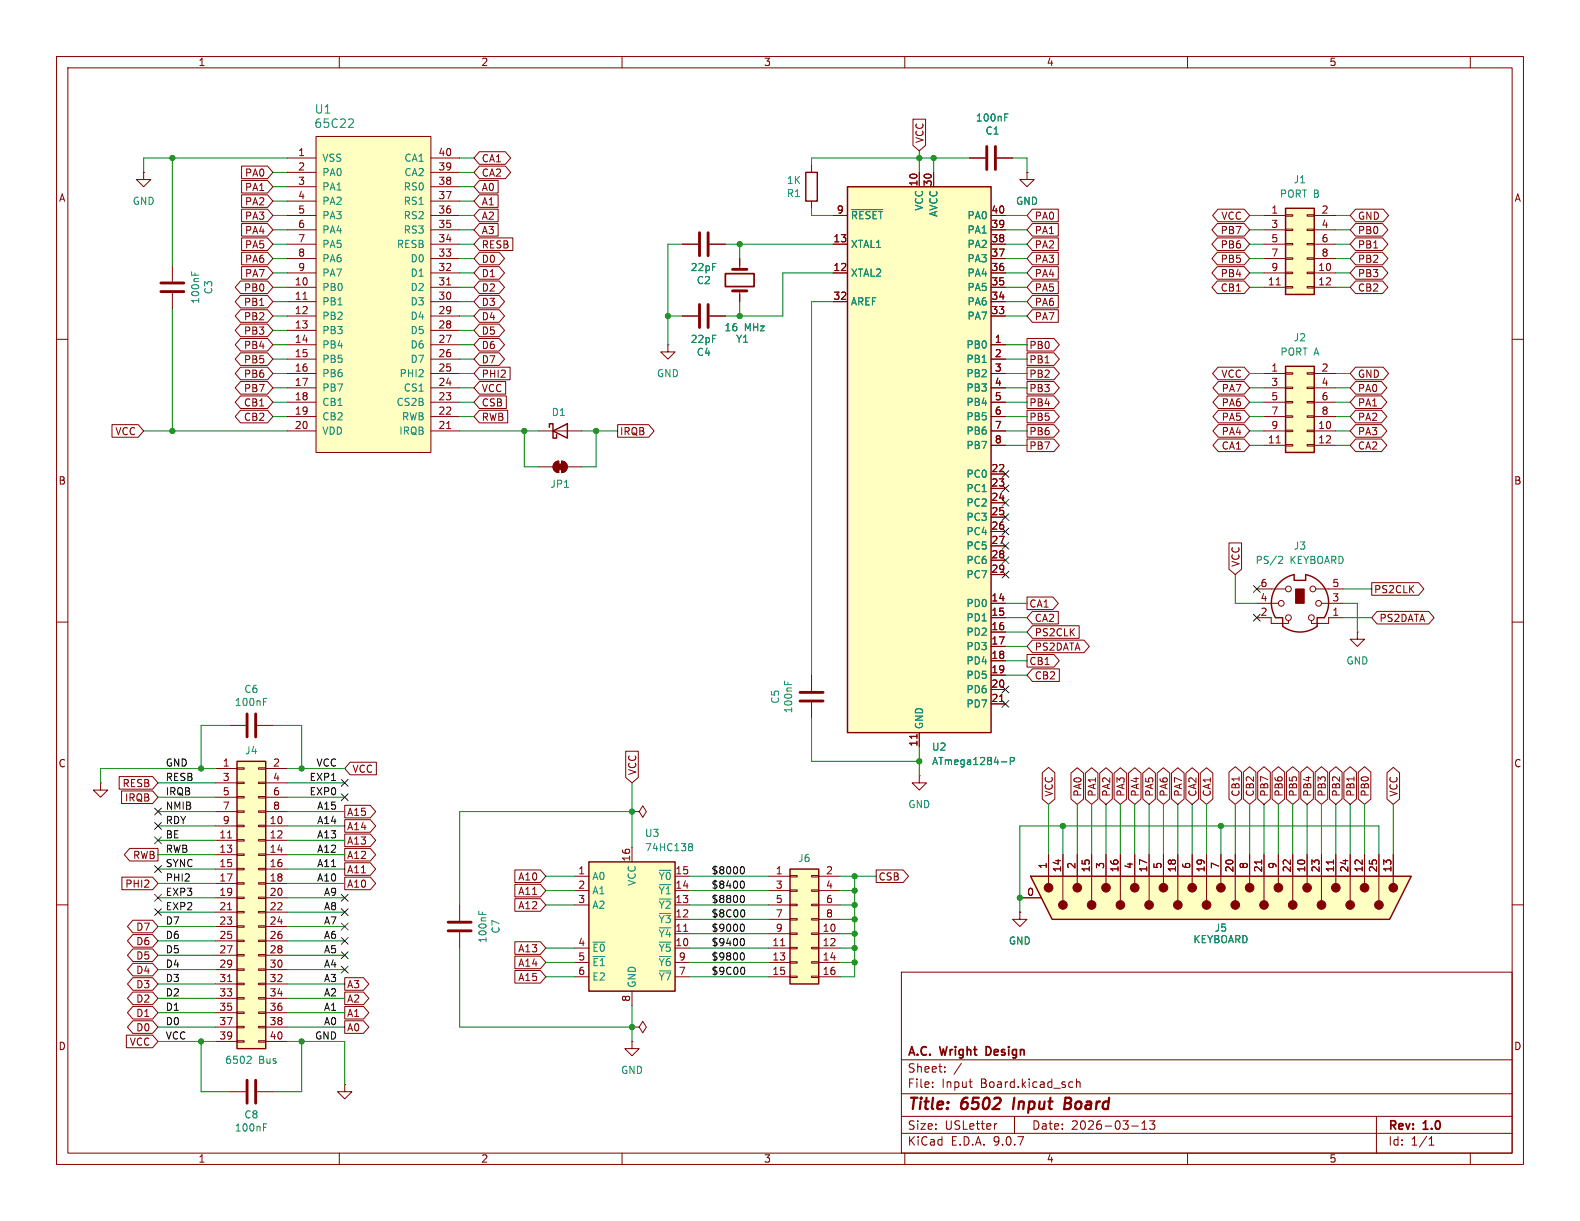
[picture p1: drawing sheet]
<svg xmlns="http://www.w3.org/2000/svg" width="279mm" height="216mm" viewBox="0 0 279 216" stroke-linecap="round" stroke-linejoin="round" font-family="sans-serif">
<defs><g id="words">
<g font-size="2.8" fill="#840000">
<text x="160.4" y="196.8">Title:</text>
<text x="170.1" y="196.8">6502</text>
<text x="180" y="196.8">Input</text>
<text x="189.8" y="196.8">Board</text>
</g>
<g font-size="2.1" fill="#008484">
<text x="55.5" y="22.8">65C22</text>
<text x="55.6" y="20.3">U1</text>
</g>
<g font-size="2.1" fill="#840000">
<text x="160.4" y="189.9">Sheet:</text>
<text x="160.4" y="187.1">A.C.</text>
<text x="166.4" y="187.1">Wright</text>
<text x="175" y="187.1">Design</text>
<text x="160.4" y="192.6">File:</text>
<text x="166.5" y="192.6">Input</text>
<text x="173.4" y="192.6">Board.kicad_sch</text>
<text x="160.4" y="202.8">KiCad</text>
<text x="160.4" y="200">Size:</text>
<text x="167.1" y="200">USLetter</text>
<text x="168.1" y="202.8">E.D.A.</text>
<text x="175.7" y="202.8">9.0.7</text>
<text x="182.4" y="200">Date:</text>
<text x="189.4" y="200">2026-03-13</text>
<text x="245.4" y="200.2">Rev:</text>
<text x="245.4" y="202.8">Id:</text>
<text x="249.5" y="202.8">1/1</text>
<text x="251.8" y="200.2">1.0</text>
</g>
<g font-size="1.8" fill="#840000">
<text x="35" y="11.9">1</text>
<text x="85" y="11.9">2</text>
<text x="135" y="11.9">3</text>
<text x="185" y="11.9">4</text>
<text x="235" y="11.9">5</text>
<text x="52.6" y="27.7">1</text>
<text x="77.4" y="27.7">40</text>
<text x="85.1" y="28.9">CA1</text>
<text x="163.5" y="25.4" transform="rotate(-90 163.5 25.4)">VCC</text>
<text x="10.3" y="35.9">A</text>
<text x="43.2" y="31.4">PA0</text>
<text x="43.2" y="34">PA1</text>
<text x="52.6" y="30.2">2</text>
<text x="52.6" y="32.8">3</text>
<text x="52.6" y="35.3">4</text>
<text x="77.4" y="30.2">39</text>
<text x="77.4" y="32.8">38</text>
<text x="77.4" y="35.3">37</text>
<text x="85.1" y="31.4">CA2</text>
<text x="85.1" y="34">A0</text>
<text x="162.3" y="33.1" transform="rotate(-90 162.3 33.1)">10</text>
<text x="164.8" y="33.1" transform="rotate(-90 164.8 33.1)">30</text>
<text x="267.7" y="35.9">A</text>
<text x="43.2" y="41.6">PA4</text>
<text x="43.2" y="39.1">PA3</text>
<text x="43.2" y="36.5">PA2</text>
<text x="52.6" y="37.8">5</text>
<text x="52.6" y="40.4">6</text>
<text x="77.4" y="37.8">36</text>
<text x="77.4" y="40.4">35</text>
<text x="85.1" y="39.1">A2</text>
<text x="85.1" y="36.5">A1</text>
<text x="85.1" y="41.6">A3</text>
<text x="147.9" y="37.8">9</text>
<text x="175.2" y="37.8">40</text>
<text x="175.2" y="40.4">39</text>
<text x="182.9" y="41.6">PA1</text>
<text x="182.9" y="39.1">PA0</text>
<text x="215.8" y="41.6">PB7</text>
<text x="215.9" y="39.1">VCC</text>
<text x="224.7" y="37.8">1</text>
<text x="224.7" y="40.4">3</text>
<text x="233.6" y="37.8">2</text>
<text x="233.6" y="40.4">4</text>
<text x="240" y="39.1">GND</text>
<text x="240" y="41.6">PB0</text>
<text x="43.2" y="46.7">PA6</text>
<text x="43.2" y="44.1">PA5</text>
<text x="52.6" y="42.9">7</text>
<text x="52.6" y="45.5">8</text>
<text x="77.4" y="42.9">34</text>
<text x="77.4" y="45.5">33</text>
<text x="85.1" y="46.7">D0</text>
<text x="85.1" y="44.1">RESB</text>
<text x="147.3" y="42.9">13</text>
<text x="175.2" y="42.9">38</text>
<text x="175.2" y="45.5">37</text>
<text x="182.9" y="44.1">PA2</text>
<text x="182.9" y="46.7">PA3</text>
<text x="215.8" y="44.1">PB6</text>
<text x="215.8" y="46.7">PB5</text>
<text x="224.7" y="42.9">5</text>
<text x="224.7" y="45.5">7</text>
<text x="233.6" y="42.9">6</text>
<text x="233.6" y="45.5">8</text>
<text x="240" y="46.7">PB2</text>
<text x="240" y="44.1">PB1</text>
<text x="43" y="51.8">PB0</text>
<text x="43.2" y="49.2">PA7</text>
<text x="52" y="50.5">10</text>
<text x="52" y="53.1">11</text>
<text x="52.6" y="48">9</text>
<text x="77.4" y="48">32</text>
<text x="77.4" y="50.5">31</text>
<text x="77.4" y="53.1">30</text>
<text x="85.1" y="49.2">D1</text>
<text x="85.1" y="51.8">D2</text>
<text x="147.3" y="48">12</text>
<text x="147.3" y="53.1">32</text>
<text x="175.2" y="48">36</text>
<text x="175.2" y="50.5">35</text>
<text x="175.2" y="53.1">34</text>
<text x="182.9" y="49.2">PA4</text>
<text x="182.9" y="51.8">PA5</text>
<text x="215.8" y="51.8">CB1</text>
<text x="215.8" y="49.2">PB4</text>
<text x="224.1" y="50.5">11</text>
<text x="224.7" y="48">9</text>
<text x="233" y="48">10</text>
<text x="233" y="50.5">12</text>
<text x="240" y="49.2">PB3</text>
<text x="240" y="51.8">CB2</text>
<text x="43" y="54.3">PB1</text>
<text x="43" y="56.8">PB2</text>
<text x="43" y="59.4">PB3</text>
<text x="52" y="55.6">12</text>
<text x="52" y="58.2">13</text>
<text x="77.4" y="55.6">29</text>
<text x="77.4" y="58.2">28</text>
<text x="85.1" y="56.8">D4</text>
<text x="85.1" y="54.3">D3</text>
<text x="85.1" y="59.4">D5</text>
<text x="175.2" y="55.6">33</text>
<text x="182.9" y="54.3">PA6</text>
<text x="182.9" y="56.8">PA7</text>
<text x="43" y="61.9">PB4</text>
<text x="43" y="64.5">PB5</text>
<text x="52" y="60.7">14</text>
<text x="52" y="63.2">15</text>
<text x="52" y="65.8">16</text>
<text x="77.4" y="60.7">27</text>
<text x="77.4" y="63.2">26</text>
<text x="77.4" y="65.8">25</text>
<text x="85.1" y="64.5">D7</text>
<text x="85.1" y="61.9">D6</text>
<text x="175.8" y="60.7">1</text>
<text x="175.8" y="63.2">2</text>
<text x="175.8" y="65.8">3</text>
<text x="181.9" y="61.9">PB0</text>
<text x="181.9" y="64.5">PB1</text>
<text x="224.7" y="65.8">1</text>
<text x="233.6" y="65.8">2</text>
<text x="43" y="69.5">PB7</text>
<text x="43" y="67">PB6</text>
<text x="52" y="68.3">17</text>
<text x="52" y="70.9">18</text>
<text x="77.4" y="68.3">24</text>
<text x="77.4" y="70.9">23</text>
<text x="85.1" y="69.5">VCC</text>
<text x="85.1" y="67">PHI2</text>
<text x="175.8" y="68.3">4</text>
<text x="175.8" y="70.9">5</text>
<text x="181.9" y="69.5">PB3</text>
<text x="181.9" y="67">PB2</text>
<text x="215.9" y="67">VCC</text>
<text x="215.9" y="69.5">PA7</text>
<text x="224.7" y="68.3">3</text>
<text x="224.7" y="70.9">5</text>
<text x="233.6" y="68.3">4</text>
<text x="233.6" y="70.9">6</text>
<text x="240" y="67">GND</text>
<text x="240" y="69.5">PA0</text>
<text x="20.3" y="77.2">VCC</text>
<text x="43" y="72.1">CB1</text>
<text x="43" y="74.6">CB2</text>
<text x="52" y="73.4">19</text>
<text x="52" y="75.9">20</text>
<text x="77.4" y="73.4">22</text>
<text x="77.4" y="75.9">21</text>
<text x="85.1" y="74.6">RWB</text>
<text x="85.1" y="72.1">CSB</text>
<text x="109.5" y="77.2">IRQB</text>
<text x="175.8" y="73.4">6</text>
<text x="175.8" y="75.9">7</text>
<text x="181.9" y="77.2">PB6</text>
<text x="181.9" y="74.6">PB5</text>
<text x="181.9" y="72.1">PB4</text>
<text x="215.9" y="72.1">PA6</text>
<text x="215.9" y="74.6">PA5</text>
<text x="215.9" y="77.2">PA4</text>
<text x="224.7" y="73.4">7</text>
<text x="224.7" y="75.9">9</text>
<text x="233" y="75.9">10</text>
<text x="233.6" y="73.4">8</text>
<text x="240" y="72.1">PA1</text>
<text x="240" y="77.2">PA3</text>
<text x="240" y="74.6">PA2</text>
<text x="175.2" y="83.6">22</text>
<text x="175.8" y="78.5">8</text>
<text x="181.9" y="79.7">PB7</text>
<text x="215.9" y="79.7">CA1</text>
<text x="224.1" y="78.5">11</text>
<text x="233" y="78.5">12</text>
<text x="240" y="79.7">CA2</text>
<text x="10.3" y="85.9">B</text>
<text x="175.2" y="86.1">23</text>
<text x="175.2" y="88.6">24</text>
<text x="267.7" y="85.9">B</text>
<text x="175.2" y="91.2">25</text>
<text x="175.2" y="93.7">26</text>
<text x="175.2" y="96.3">27</text>
<text x="175.2" y="98.8">28</text>
<text x="175.2" y="101.3">29</text>
<text x="219.4" y="100.3" transform="rotate(-90 219.4 100.3)">VCC</text>
<text x="175.2" y="106.4">14</text>
<text x="181.9" y="107.6">CA1</text>
<text x="222.8" y="103.9">6</text>
<text x="222.8" y="106.4">4</text>
<text x="235.5" y="103.9">5</text>
<text x="235.5" y="106.4">3</text>
<text x="242.9" y="105.1">PS2CLK</text>
<text x="175.2" y="109">15</text>
<text x="175.2" y="111.5">16</text>
<text x="182.9" y="110.2">CA2</text>
<text x="182.9" y="112.7">PS2CLK</text>
<text x="222.8" y="109">2</text>
<text x="235.5" y="109">1</text>
<text x="243.8" y="110.2">PS2DATA</text>
<text x="175.2" y="114">17</text>
<text x="175.2" y="116.6">18</text>
<text x="175.2" y="119.1">19</text>
<text x="181.9" y="117.8">CB1</text>
<text x="182.9" y="115.3">PS2DATA</text>
<text x="175.2" y="121.7">20</text>
<text x="175.2" y="124.2">21</text>
<text x="182.9" y="120.3">CB2</text>
<text x="10.3" y="135.9">C</text>
<text x="39.3" y="135.6">1</text>
<text x="48.2" y="135.6">2</text>
<text x="62.2" y="136.8">VCC</text>
<text x="112.7" y="137.2" transform="rotate(-90 112.7 137.2)">VCC</text>
<text x="162.3" y="132.1" transform="rotate(-90 162.3 132.1)">11</text>
<text x="267.7" y="135.9">C</text>
<text x="21.6" y="139.4">RESB</text>
<text x="22" y="141.9">IRQB</text>
<text x="39.3" y="138.2">3</text>
<text x="39.3" y="140.7">5</text>
<text x="39.3" y="143.3">7</text>
<text x="48.2" y="138.2">4</text>
<text x="48.2" y="140.7">6</text>
<text x="48.2" y="143.3">8</text>
<text x="186.4" y="141" transform="rotate(-90 186.4 141)">VCC</text>
<text x="191.5" y="141" transform="rotate(-90 191.5 141)">PA0</text>
<text x="194" y="141" transform="rotate(-90 194 141)">PA1</text>
<text x="196.5" y="141" transform="rotate(-90 196.5 141)">PA2</text>
<text x="199.1" y="141" transform="rotate(-90 199.1 141)">PA3</text>
<text x="201.6" y="141" transform="rotate(-90 201.6 141)">PA4</text>
<text x="204.2" y="141" transform="rotate(-90 204.2 141)">PA5</text>
<text x="206.7" y="141" transform="rotate(-90 206.7 141)">PA6</text>
<text x="209.2" y="141" transform="rotate(-90 209.2 141)">PA7</text>
<text x="211.8" y="141" transform="rotate(-90 211.8 141)">CA2</text>
<text x="214.3" y="141" transform="rotate(-90 214.3 141)">CA1</text>
<text x="219.4" y="141" transform="rotate(-90 219.4 141)">CB1</text>
<text x="221.9" y="141" transform="rotate(-90 221.9 141)">CB2</text>
<text x="224.5" y="141" transform="rotate(-90 224.5 141)">PB7</text>
<text x="227" y="141" transform="rotate(-90 227 141)">PB6</text>
<text x="229.6" y="141" transform="rotate(-90 229.6 141)">PB5</text>
<text x="232.1" y="141" transform="rotate(-90 232.1 141)">PB4</text>
<text x="234.6" y="141" transform="rotate(-90 234.6 141)">PB3</text>
<text x="237.2" y="141" transform="rotate(-90 237.2 141)">PB2</text>
<text x="239.7" y="141" transform="rotate(-90 239.7 141)">PB1</text>
<text x="242.3" y="141" transform="rotate(-90 242.3 141)">PB0</text>
<text x="247.3" y="141" transform="rotate(-90 247.3 141)">VCC</text>
<text x="38.7" y="148.3">11</text>
<text x="39.3" y="145.8">9</text>
<text x="47.6" y="145.8">10</text>
<text x="47.6" y="148.3">12</text>
<text x="61.3" y="149.5">A13</text>
<text x="61.3" y="144.5">A15</text>
<text x="61.3" y="147">A14</text>
<text x="23.4" y="152.1">RWB</text>
<text x="38.7" y="150.9">13</text>
<text x="38.7" y="153.4">15</text>
<text x="38.7" y="156">17</text>
<text x="47.6" y="150.9">14</text>
<text x="47.6" y="153.4">16</text>
<text x="47.6" y="156">18</text>
<text x="61.3" y="152.1">A12</text>
<text x="61.3" y="154.6">A11</text>
<text x="91.5" y="155.9">A10</text>
<text x="102.2" y="154.7">1</text>
<text x="111.5" y="152.4" transform="rotate(-90 111.5 152.4)">16</text>
<text x="119.3" y="154.7">15</text>
<text x="137.1" y="154.7">1</text>
<text x="146" y="154.7">2</text>
<text x="155.3" y="155.9">CSB</text>
<text x="185.2" y="153.7" transform="rotate(-90 185.2 153.7)">1</text>
<text x="187.7" y="154.3" transform="rotate(-90 187.7 154.3)">14</text>
<text x="190.2" y="153.7" transform="rotate(-90 190.2 153.7)">2</text>
<text x="192.8" y="154.3" transform="rotate(-90 192.8 154.3)">15</text>
<text x="195.3" y="153.7" transform="rotate(-90 195.3 153.7)">3</text>
<text x="197.9" y="154.3" transform="rotate(-90 197.9 154.3)">16</text>
<text x="200.4" y="153.7" transform="rotate(-90 200.4 153.7)">4</text>
<text x="202.9" y="154.3" transform="rotate(-90 202.9 154.3)">17</text>
<text x="205.5" y="153.7" transform="rotate(-90 205.5 153.7)">5</text>
<text x="208" y="154.3" transform="rotate(-90 208 154.3)">18</text>
<text x="210.6" y="153.7" transform="rotate(-90 210.6 153.7)">6</text>
<text x="213.1" y="154.3" transform="rotate(-90 213.1 154.3)">19</text>
<text x="215.6" y="153.7" transform="rotate(-90 215.6 153.7)">7</text>
<text x="218.2" y="154.3" transform="rotate(-90 218.2 154.3)">20</text>
<text x="220.7" y="153.7" transform="rotate(-90 220.7 153.7)">8</text>
<text x="223.3" y="154.3" transform="rotate(-90 223.3 154.3)">21</text>
<text x="225.8" y="153.7" transform="rotate(-90 225.8 153.7)">9</text>
<text x="228.3" y="154.3" transform="rotate(-90 228.3 154.3)">22</text>
<text x="230.9" y="154.3" transform="rotate(-90 230.9 154.3)">10</text>
<text x="233.4" y="154.3" transform="rotate(-90 233.4 154.3)">23</text>
<text x="236" y="154.3" transform="rotate(-90 236 154.3)">11</text>
<text x="238.5" y="154.3" transform="rotate(-90 238.5 154.3)">24</text>
<text x="241" y="154.3" transform="rotate(-90 241 154.3)">12</text>
<text x="243.6" y="154.3" transform="rotate(-90 243.6 154.3)">25</text>
<text x="246.1" y="154.3" transform="rotate(-90 246.1 154.3)">13</text>
<text x="22.1" y="157.2">PHI2</text>
<text x="38.7" y="158.5">19</text>
<text x="38.7" y="161">21</text>
<text x="47.6" y="158.5">20</text>
<text x="47.6" y="161">22</text>
<text x="61.3" y="157.2">A10</text>
<text x="91.5" y="161">A12</text>
<text x="91.5" y="158.4">A11</text>
<text x="102.2" y="157.2">2</text>
<text x="102.2" y="159.8">3</text>
<text x="119.3" y="157.2">14</text>
<text x="119.3" y="159.8">13</text>
<text x="137.1" y="157.2">3</text>
<text x="137.1" y="159.8">5</text>
<text x="146" y="157.2">4</text>
<text x="146" y="159.8">6</text>
<text x="181.5" y="158.5">0</text>
<text x="24" y="167.3">D6</text>
<text x="24" y="164.8">D7</text>
<text x="38.7" y="163.6">23</text>
<text x="38.7" y="166.1">25</text>
<text x="47.6" y="163.6">24</text>
<text x="47.6" y="166.1">26</text>
<text x="102.2" y="167.4">4</text>
<text x="119.3" y="162.3">12</text>
<text x="119.3" y="164.8">11</text>
<text x="119.3" y="167.4">10</text>
<text x="136.5" y="167.4">11</text>
<text x="137.1" y="162.3">7</text>
<text x="137.1" y="164.8">9</text>
<text x="145.4" y="164.8">10</text>
<text x="145.4" y="167.4">12</text>
<text x="146" y="162.3">8</text>
<text x="24" y="172.4">D4</text>
<text x="24" y="169.9">D5</text>
<text x="38.7" y="168.7">27</text>
<text x="38.7" y="171.2">29</text>
<text x="38.7" y="173.7">31</text>
<text x="47.6" y="168.7">28</text>
<text x="47.6" y="171.2">30</text>
<text x="47.6" y="173.7">32</text>
<text x="91.5" y="173.7">A15</text>
<text x="91.5" y="168.6">A13</text>
<text x="91.5" y="171.1">A14</text>
<text x="102.2" y="169.9">5</text>
<text x="102.2" y="172.5">6</text>
<text x="119.9" y="169.9">9</text>
<text x="119.9" y="172.5">7</text>
<text x="136.5" y="169.9">13</text>
<text x="136.5" y="172.5">15</text>
<text x="145.4" y="169.9">14</text>
<text x="145.4" y="172.5">16</text>
<text x="24" y="174.9">D3</text>
<text x="24" y="177.5">D2</text>
<text x="38.7" y="176.3">33</text>
<text x="38.7" y="178.8">35</text>
<text x="47.6" y="176.3">34</text>
<text x="47.6" y="178.8">36</text>
<text x="61.3" y="177.5">A2</text>
<text x="61.3" y="174.9">A3</text>
<text x="111.5" y="177.2" transform="rotate(-90 111.5 177.2)">8</text>
<text x="10.3" y="185.9">D</text>
<text x="22.8" y="185.1">VCC</text>
<text x="24" y="182.6">D0</text>
<text x="24" y="180">D1</text>
<text x="38.7" y="181.4">37</text>
<text x="38.7" y="183.9">39</text>
<text x="47.6" y="181.4">38</text>
<text x="47.6" y="183.9">40</text>
<text x="61.3" y="182.6">A0</text>
<text x="61.3" y="180">A1</text>
<text x="267.7" y="185.9">D</text>
<text x="35" y="205.8">1</text>
<text x="85" y="205.8">2</text>
<text x="135" y="205.8">3</text>
<text x="185" y="205.8">4</text>
<text x="235" y="205.8">5</text>
</g>
<g font-size="1.8" fill="#008484">
<text x="172.5" y="21.7">100nF</text>
<text x="56.9" y="28.8">VSS</text>
<text x="71.4" y="28.8">CA1</text>
<text x="174.2" y="24">C1</text>
<text x="56.9" y="31.3">PA0</text>
<text x="56.9" y="33.9">PA1</text>
<text x="71.3" y="33.9">RS0</text>
<text x="71.4" y="31.3">CA2</text>
<text x="139" y="35.1">R1</text>
<text x="139" y="32.7">1K</text>
<text x="226.2" y="35.2">PORT B</text>
<text x="228.7" y="32.6">J1</text>
<text x="23.4" y="36.4">GND</text>
<text x="56.9" y="36.4">PA2</text>
<text x="56.9" y="39">PA3</text>
<text x="56.9" y="41.5">PA4</text>
<text x="71.3" y="36.4">RS1</text>
<text x="71.3" y="39">RS2</text>
<text x="71.3" y="41.5">RS3</text>
<text x="150.4" y="39">~{RESET}</text>
<text x="163.4" y="37.4" transform="rotate(-90 163.4 37.4)">VCC</text>
<text x="166" y="38.4" transform="rotate(-90 166 38.4)">AVCC</text>
<text x="171" y="39">PA0</text>
<text x="171" y="41.5">PA1</text>
<text x="179.6" y="36.4">GND</text>
<text x="56.9" y="44">PA5</text>
<text x="56.9" y="46.6">PA6</text>
<text x="70.1" y="44">RESB</text>
<text x="72.5" y="46.6">D0</text>
<text x="150.4" y="44">XTAL1</text>
<text x="171" y="44">PA2</text>
<text x="171" y="46.6">PA3</text>
<text x="35.4" y="53.8" transform="rotate(-90 35.4 53.8)">100nF</text>
<text x="37.7" y="52.1" transform="rotate(-90 37.7 52.1)">C3</text>
<text x="56.9" y="49.1">PA7</text>
<text x="56.9" y="51.7">PB0</text>
<text x="72.5" y="49.1">D1</text>
<text x="72.5" y="51.7">D2</text>
<text x="122" y="48.1">22pF</text>
<text x="123.1" y="50.4">C2</text>
<text x="150.4" y="49.1">XTAL2</text>
<text x="171" y="49.1">PA4</text>
<text x="171" y="51.7">PA5</text>
<text x="56.9" y="54.2">PB1</text>
<text x="56.9" y="56.7">PB2</text>
<text x="56.9" y="59.3">PB3</text>
<text x="72.5" y="54.2">D3</text>
<text x="72.5" y="56.7">D4</text>
<text x="72.5" y="59.3">D5</text>
<text x="128" y="58.8">16</text>
<text x="131.6" y="58.8">MHz</text>
<text x="150.4" y="54.2">AREF</text>
<text x="171" y="54.2">PA6</text>
<text x="171" y="56.7">PA7</text>
<text x="56.9" y="61.8">PB4</text>
<text x="56.9" y="64.4">PB5</text>
<text x="72.5" y="61.8">D6</text>
<text x="72.5" y="64.4">D7</text>
<text x="122" y="60.8">22pF</text>
<text x="123.1" y="63.1">C4</text>
<text x="130.1" y="60.8">Y1</text>
<text x="170.8" y="61.8">PB0</text>
<text x="170.8" y="64.4">PB1</text>
<text x="226.3" y="63.1">PORT A</text>
<text x="228.7" y="60.6">J2</text>
<text x="56.9" y="66.9">PB6</text>
<text x="56.9" y="69.4">PB7</text>
<text x="56.9" y="72">CB1</text>
<text x="70" y="72">CS2B</text>
<text x="70.6" y="66.9">PHI2</text>
<text x="71.3" y="69.4">CS1</text>
<text x="116.1" y="66.9">GND</text>
<text x="170.8" y="66.9">PB2</text>
<text x="170.8" y="69.4">PB3</text>
<text x="170.8" y="72">PB4</text>
<text x="56.9" y="74.5">CB2</text>
<text x="56.9" y="77.1">VDD</text>
<text x="70.5" y="77.1">IRQB</text>
<text x="71" y="74.5">RWB</text>
<text x="97.5" y="73.8">D1</text>
<text x="170.8" y="74.5">PB5</text>
<text x="170.8" y="77.1">PB6</text>
<text x="170.8" y="79.6">PB7</text>
<text x="97.2" y="86.5">JP1</text>
<text x="170.8" y="84.7">PC0</text>
<text x="170.8" y="87.2">PC1</text>
<text x="170.8" y="89.8">PC2</text>
<text x="170.8" y="92.3">PC3</text>
<text x="170.8" y="94.8">PC4</text>
<text x="170.8" y="97.4">PC5</text>
<text x="170.8" y="99.9">PC6</text>
<text x="221.9" y="99.9">PS/2</text>
<text x="228.1" y="99.9">KEYBOARD</text>
<text x="228.7" y="97.4">J3</text>
<text x="170.8" y="102.5">PC7</text>
<text x="170.8" y="107.5">PD0</text>
<text x="170.8" y="110.1">PD1</text>
<text x="170.8" y="112.6">PD2</text>
<text x="170.8" y="115.2">PD3</text>
<text x="170.8" y="117.7">PD4</text>
<text x="238" y="117.7">GND</text>
<text x="41.4" y="125">100nF</text>
<text x="43.1" y="122.7">C6</text>
<text x="138" y="124.5" transform="rotate(-90 138 124.5)">C5</text>
<text x="170.8" y="120.2">PD5</text>
<text x="170.8" y="122.8">PD6</text>
<text x="170.8" y="125.3">PD7</text>
<text x="140.3" y="126.2" transform="rotate(-90 140.3 126.2)">100nF</text>
<text x="163.4" y="129" transform="rotate(-90 163.4 129)">GND</text>
<text x="43.3" y="133.6">J4</text>
<text x="164.7" y="135.5">ATmega1284-P</text>
<text x="164.7" y="132.9">U2</text>
<text x="160.5" y="143.1">GND</text>
<text x="114" y="148.2">U3</text>
<text x="104.6" y="155.8">A0</text>
<text x="114" y="150.7">74HC138</text>
<text x="116.4" y="155.8">~{Y0}</text>
<text x="141" y="152.6">J6</text>
<text x="104.6" y="158.3">A1</text>
<text x="104.6" y="160.9">A2</text>
<text x="112.6" y="156.7" transform="rotate(-90 112.6 156.7)">VCC</text>
<text x="116.4" y="158.3">~{Y1}</text>
<text x="116.4" y="160.9">~{Y2}</text>
<text x="86.2" y="166.9" transform="rotate(-90 86.2 166.9)">100nF</text>
<text x="88.5" y="165.2" transform="rotate(-90 88.5 165.2)">C7</text>
<text x="116.4" y="163.4">~{Y3}</text>
<text x="116.4" y="166">~{Y4}</text>
<text x="178.3" y="167.2">GND</text>
<text x="210.9" y="167">KEYBOARD</text>
<text x="214.7" y="164.9">J5</text>
<text x="104.6" y="168.5">~{E0}</text>
<text x="104.6" y="171">~{E1}</text>
<text x="104.6" y="173.6">E2</text>
<text x="116.4" y="168.5">~{Y5}</text>
<text x="116.4" y="171">~{Y6}</text>
<text x="116.4" y="173.6">~{Y7}</text>
<text x="112.6" y="174.8" transform="rotate(-90 112.6 174.8)">GND</text>
<text x="39.7" y="188.3">6502</text>
<text x="45.7" y="188.3">Bus</text>
<text x="109.7" y="190.1">GND</text>
<text x="43.1" y="198">C8</text>
<text x="41.4" y="200.3">100nF</text>
</g>
<g font-size="1.8">
<text x="29.2" y="135.6">GND</text>
<text x="55.9" y="135.6">VCC</text>
<text x="29.2" y="143.2">NMIB</text>
<text x="29.2" y="140.7">IRQB</text>
<text x="29.2" y="138.2">RESB</text>
<text x="54.6" y="138.2">EXP1</text>
<text x="54.6" y="140.7">EXP0</text>
<text x="56" y="143.2">A15</text>
<text x="29.2" y="148.3">BE</text>
<text x="29.2" y="145.8">RDY</text>
<text x="56" y="145.8">A14</text>
<text x="56" y="148.3">A13</text>
<text x="29.2" y="150.9">RWB</text>
<text x="29.2" y="155.9">PHI2</text>
<text x="29.2" y="153.4">SYNC</text>
<text x="56" y="155.9">A10</text>
<text x="56" y="150.9">A12</text>
<text x="56" y="153.4">A11</text>
<text x="125.7" y="154.7">$8000</text>
<text x="29.2" y="161">EXP2</text>
<text x="29.2" y="158.5">EXP3</text>
<text x="57.2" y="158.5">A9</text>
<text x="57.2" y="161">A8</text>
<text x="125.7" y="159.8">$8800</text>
<text x="125.7" y="157.2">$8400</text>
<text x="29.2" y="163.6">D7</text>
<text x="29.2" y="166.1">D6</text>
<text x="57.2" y="163.6">A7</text>
<text x="57.2" y="166.1">A6</text>
<text x="125.7" y="167.4">$9400</text>
<text x="125.7" y="162.3">$8C00</text>
<text x="125.7" y="164.8">$9000</text>
<text x="29.2" y="173.7">D3</text>
<text x="29.2" y="171.2">D4</text>
<text x="29.2" y="168.6">D5</text>
<text x="57.2" y="171.2">A4</text>
<text x="57.2" y="173.7">A3</text>
<text x="57.2" y="168.6">A5</text>
<text x="125.7" y="172.5">$9C00</text>
<text x="125.7" y="169.9">$9800</text>
<text x="29.2" y="178.8">D1</text>
<text x="29.2" y="176.3">D2</text>
<text x="57.2" y="178.8">A1</text>
<text x="57.2" y="176.3">A2</text>
<text x="29.2" y="183.9">VCC</text>
<text x="29.2" y="181.3">D0</text>
<text x="55.6" y="183.9">GND</text>
<text x="57.2" y="181.3">A0</text>
</g>
</g></defs>
<g fill="none" stroke="#840000" stroke-width=".18">
<path d="M10 10h259.4v195.9h-259.4zM12 12h255.4v191.9h-255.4zM60 10v2M110 10v2M160 10v2M210 10v2M260 10v2M143.5 29.2v1.3M143.5 35.6v1.2M10 60h2M267.4 60h2M10 110h2"/>
<path d="M267.4 110h2M10 160h2M159.4 171.9h108v32h-108zM267.4 160h2M159.4 197.4h108M159.4 193.4h108M159.4 187.4h108M164.9 192.1v.2M164.9 191.4v.1M167.1 189.4v.2M167.1 188.7v.1M170 188l-1.3 1.9"/>
<path d="M171.4 191.3h.5M171.8 192.3h.1M176.3 198.7l-.3 .1M179.4 197.4v3M189.3 191.3l.4 .1M189.7 192.2l-.4 .1M190.4 191.4l.2-.1 .3 .1 .1 .9M190.4 190.8v1.5M200.1 199.1h1.2M201.9 199.7h.9M201.9 198.6l.5-.4v1.5M203.3 198.2h.9l-.5 .6 .4 .1v.6l-.2 .2h-.4l-.2-.2"/>
<path d="M243.4 197.4v6.5M60 203.9v2M110 203.9v2M159.4 200.4h108M160 203.9v2M210 203.9v2M252.7 202.5h.9M252.7 201.4l.4-.4v1.5M260 203.9v2"/>
</g>
<path d="M179.4 194.1l-.3 2M188.3 195.1h.7M189 195.1l.2 .1M189.1 194.1h-.7l-.2 2 .9-.1M189.2 195l-.2 .1" fill="none" stroke="#840000" stroke-width=".4"/>
<path d="M174.7 185.1h-.3v1.5h.3" fill="none" stroke="#840000" stroke-width=".3"/>
<path d="M142.5 30.5h2v5.1h-2z" fill="none" stroke="#840000" stroke-width=".25"/>
<path d="M227.3 64.8h5.1v15.2h-5.1z" fill="#ffffc2"/>
<path d="M227.3 64.8h5.1v15.2h-5.1z" fill="none" stroke="#840000" stroke-width=".25"/>
<g fill="none" stroke="#840000" stroke-width=".18">
<path d="M223.5 66h3.8M223.5 68.6h3.8M223.5 71.1h3.8M223.5 73.7h3.8M223.5 76.2h3.8M223.5 78.7h3.8M225.7 78.3h.7M227.3 65.9h1.3v.3h-1.3zM227.3 68.5h1.3v.2h-1.3zM227.3 71h1.3v.2h-1.3zM227.3 73.5h1.3v.3h-1.3zM227.3 76.1h1.3v.2h-1.3z"/>
<path d="M227.3 78.6h1.3v.3h-1.3zM231.1 65.9h1.3v.3h-1.3zM231.1 68.5h1.3v.2h-1.3zM231.1 71h1.3v.2h-1.3zM231.1 73.5h1.3v.3h-1.3zM231.1 76.1h1.3v.2h-1.3zM231.1 78.6h1.3v.3h-1.3zM232.4 66h3.8M232.4 68.6h3.8M232.4 71.1h3.8M232.4 73.7h3.8M232.4 76.2h3.8"/>
<path d="M232.4 78.7h3.8"/>
</g>
<path d="M139.7 153.7h5.1v20.3h-5.1z" fill="#ffffc2"/>
<path d="M139.7 153.7h5.1v20.3h-5.1z" fill="none" stroke="#840000" stroke-width=".25"/>
<g fill="none" stroke="#840000" stroke-width=".18">
<path d="M111.8 143.5h1.2l.7-1 .6 1-.6 1-.7-1M111.8 143.5h.1M135.9 154.9h3.8M135.9 157.5h3.8M139.7 154.8h1.3v.3h-1.3zM139.7 157.4h1.3v.2h-1.3zM139.7 159.9h1.3v.2h-1.3zM143.5 154.8h1.3v.3h-1.3zM143.5 157.4h1.3v.2h-1.3zM143.5 159.9h1.3v.2h-1.3zM144.8 154.9h3.8M144.8 157.5h3.8"/>
<path d="M135.9 160h3.8M135.9 162.6h3.8M135.9 165.1h3.8M135.9 167.6h3.8M135.9 170.2h3.8M135.9 172.7h3.8M138 167.2h.8M139.7 162.4h1.3v.3h-1.3zM139.7 165h1.3v.2h-1.3zM139.7 167.5h1.3v.3h-1.3zM139.7 170.1h1.3v.2h-1.3zM139.7 172.6h1.3v.2h-1.3z"/>
<path d="M143.5 162.4h1.3v.3h-1.3zM143.5 165h1.3v.2h-1.3zM143.5 167.5h1.3v.3h-1.3zM143.5 170.1h1.3v.2h-1.3zM143.5 172.6h1.3v.2h-1.3zM144.8 160h3.8M144.8 162.6h3.8M144.8 165.1h3.8M144.8 167.6h3.8M144.8 170.2h3.8M144.8 172.7h3.8"/>
</g>
<path d="M104.1 152.4h15.3v22.9h-15.3z" fill="#ffffc2"/>
<path d="M104.1 152.4h15.3v22.9h-15.3z" fill="none" stroke="#840000" stroke-width=".25"/>
<g fill="none" stroke="#840000" stroke-width=".18">
<path d="M25.4 30.5v1.3h1.3l-1.3 1.2-1.3-1.2h1.3M25.4 30.5h.1M130.8 45.7v1.9M130.8 51.4v1.9M118.1 61v1.2h1.3l-1.3 1.3-1.3-1.3h1.3M118.1 61h.1M143.5 119.4v2.8M40.6 128.3h2.8M45.5 128.3h2.8M143.5 124.2v2.8M101.6 154.9h2.5M101.6 157.5h2.5"/>
<path d="M111.8 149.9v2.5M119.4 154.9h2.5M119.4 157.5h2.5M101.6 160h2.5M101.6 167.6h2.5M101.6 170.2h2.5M101.6 172.7h2.5M111.8 175.3v2.5M119.4 160h2.5M119.4 167.6h2.5M119.4 170.2h2.5M119.4 172.7h2.5"/>
<path d="M119.4 162.6h2.5M119.4 165.1h2.5M120.9 164.7h.7M111.8 184.2v1.2h1.2l-1.2 1.3-1.3-1.3h1.3M111.8 184.2h.1"/>
</g>
<path d="M46.6 124.1h.4M46.6 123.5h.6M138.7 120.4v.6M139.3 120.6v.4M116.6 153.9h2M121.9 149.7h.1M121.9 149.2h.3l.2 .1 .1 .2-.3 .2M122 149.7h.2M122 149.7l-.1 .1M122.2 149.7l.3 .3-.1 .3-.2 .1h-.3M104.9 166.6h2.1" fill="none" stroke="#008484" stroke-width=".18"/>
<path d="M129.5 51.4h2.6M129.5 47.6h2.6M43.7 126.2v4.1M45.2 126.2v4.1M141.5 124h4M141.5 122.4h4" fill="none" stroke="#840000" stroke-width=".51"/>
<path d="M128.3 48.4h5v2.3h-5z" fill="none" stroke="#840000" stroke-width=".3"/>
<path d="M55.9 24.1h20.3v55.9h-20.3z" fill="#ffffc2"/>
<g fill="none" stroke="#840000" stroke-width=".18">
<path d="M50.8 27.9h5.1M50.8 30.5h5.1M50.8 33h5.1M50.8 35.6h5.1M50.8 38.1h5.1M55.9 24.1h20.3v55.9h-20.3zM76.2 27.9h5.1M76.2 30.5h5.1M76.2 33h5.1M76.2 35.6h5.1M76.2 38.1h5.1M30.5 47v2.8"/>
<path d="M30.5 51.8v2.8M50.8 40.6h5.1M50.8 43.2h5.1M50.8 45.7h5.1M50.8 48.3h5.1M50.8 50.8h5.1M50.8 53.3h5.1M50.8 55.9h5.1M50.8 58.4h5.1M53.6 52.9h.7M76.2 40.6h5.1M76.2 43.2h5.1"/>
<path d="M76.2 45.7h5.1M76.2 48.3h5.1M76.2 50.8h5.1M76.2 53.3h5.1M76.2 55.9h5.1M76.2 58.4h5.1M79 50.4h.7M50.8 61h5.1M50.8 63.5h5.1M50.8 66h5.1M50.8 68.6h5.1M50.8 71.1h5.1"/>
<path d="M50.8 73.7h5.1M50.8 76.2h5.1M76.2 61h5.1M76.2 63.5h5.1M76.2 66h5.1M76.2 68.6h5.1M76.2 71.1h5.1M76.2 73.7h5.1M76.2 76.2h5.1M79 75.8h.7M240 111.8v1.2h1.3l-1.3 1.3-1.2-1.3h1.2M240 111.8h.1"/>
</g>
<path d="M62.2 21l.3 .3-.1 .4-.8 .8h.9M33.9 48v.7M34.5 48.2v.5" fill="none" stroke="#008484" stroke-width=".18"/>
<path d="M28.4 50h4.1M28.4 51.6h4.1" fill="none" stroke="#840000" stroke-width=".51"/>
<path d="M182.2 154.9h67.4l-3.9 7.7h-59.6z" fill="#ffffc2"/>
<g fill="none" stroke="#840000" stroke-width=".18">
<path d="M95.2 76.2h7.7M95.2 82.6h2.6M98.1 81.8l.7-.3v2.1a1.02 1.02 0 0 1-.9-.7 1.02 1.02 0 0 1 .2-1.1zM99.3 81.5a1.02 1.02 0 0 1 1 1.1 1.02 1.02 0 0 1-1 1zM100.3 82.6h2.6M180.3 158.8h3.8M185.4 151.1v5.1M188 151.1v8.2M190.5 151.1v5.1M193 151.1v8.2M195.6 151.1v5.1M198.1 151.1v8.2"/>
<path d="M200.7 151.1v5.1M203.2 151.1v8.2M205.7 151.1v5.1M208.3 151.1v8.2M210.8 151.1v5.1M213.4 151.1v8.2M215.9 151.1v5.1M218.4 151.1v8.2M221 151.1v5.1M223.1 152.1v.7M223.5 151.1v8.2M226.1 151.1v5.1"/>
<path d="M228.6 151.1v8.2M231.1 151.1v5.1M233.7 151.1v8.2M235.8 152.1v.7M236.2 151.1v5.1M238.8 151.1v8.2M241.3 151.1v5.1M243.8 151.1v8.2M246.4 151.1v5.1"/>
</g>
<path d="M97.2 75.6v-.7h.6v2.6h.6v-.7M97.8 76.2l2.5-1.3v2.6zM182.2 154.9h67.4l-3.9 7.7h-59.6z" fill="none" stroke="#840000" stroke-width=".25"/>
<g fill="#840000" stroke="#840000" stroke-width=".18">
<path d="M98.6 82h1v1.1h-1z"/>
<path d="M98.1 81.8l.7-.3v2.1a1.02 1.02 0 0 1-.9-.7 1.02 1.02 0 0 1 .2-1.1z"/>
<path d="M99.3 81.5a1.02 1.02 0 0 1 1 1.1 1.02 1.02 0 0 1-1 1z"/>
<circle cx="246.4" cy="157" r=".76"/>
<circle cx="241.3" cy="157" r=".76"/>
<circle cx="236.2" cy="157" r=".76"/>
<circle cx="231.1" cy="157" r=".76"/>
<circle cx="226.1" cy="157" r=".76"/>
<circle cx="221" cy="157" r=".76"/>
<circle cx="215.9" cy="157" r=".76"/>
<circle cx="210.8" cy="157" r=".76"/>
<circle cx="205.7" cy="157" r=".76"/>
<circle cx="200.7" cy="157" r=".76"/>
<circle cx="195.6" cy="157" r=".76"/>
<circle cx="190.5" cy="157" r=".76"/>
<circle cx="185.4" cy="157" r=".76"/>
<circle cx="243.8" cy="160" r=".76"/>
<circle cx="238.8" cy="160" r=".76"/>
<circle cx="233.7" cy="160" r=".76"/>
<circle cx="228.6" cy="160" r=".76"/>
<circle cx="223.5" cy="160" r=".76"/>
<circle cx="218.4" cy="160" r=".76"/>
<circle cx="213.4" cy="160" r=".76"/>
<circle cx="208.3" cy="160" r=".76"/>
<circle cx="203.2" cy="160" r=".76"/>
<circle cx="198.1" cy="160" r=".76"/>
<circle cx="193" cy="160" r=".76"/>
<circle cx="188" cy="160" r=".76"/>
</g>
<path d="M227.3 36.8h5.1v15.3h-5.1z" fill="#ffffc2"/>
<path d="M227.3 36.8h5.1v15.3h-5.1z" fill="none" stroke="#840000" stroke-width=".25"/>
<g fill="none" stroke="#840000" stroke-width=".18">
<path d="M181.6 30.5v1.3h1.3l-1.3 1.2-1.3-1.2h1.3M181.6 30.5h.1M223.5 38.1h3.8M227.3 38h1.3v.2h-1.3zM231.1 38h1.3v.2h-1.3zM232.4 38.1h3.8M223.5 40.6h3.8M223.5 43.2h3.8M223.5 45.7h3.8M223.5 48.3h3.8M223.5 50.8h3.8M225.7 50.4h.7"/>
<path d="M227.3 40.5h1.3v.3h-1.3zM227.3 43.1h1.3v.2h-1.3zM227.3 45.6h1.3v.2h-1.3zM227.3 48.1h1.3v.3h-1.3zM227.3 50.7h1.3v.2h-1.3zM231.1 40.5h1.3v.3h-1.3zM231.1 43.1h1.3v.2h-1.3zM231.1 45.6h1.3v.2h-1.3zM231.1 48.1h1.3v.3h-1.3zM231.1 50.7h1.3v.2h-1.3zM232.4 40.6h3.8M232.4 43.2h3.8"/>
<path d="M232.4 45.7h3.8M232.4 48.3h3.8M232.4 50.8h3.8"/>
</g>
<path d="M41.9 134.6h5.1v50.8h-5.1z" fill="#ffffc2"/>
<path d="M234.2 109.2a5 5 0 0 0-3.3-7.6v1h-2v-1a5.1 5.1 0 0 0-3.3 7.6h1.2v1.5a5.1 5.1 0 0 0 6.1 0v-1.5h1.3M41.9 134.6h5.1v50.8h-5.1z" fill="none" stroke="#840000" stroke-width=".25"/>
<g fill="none" stroke="#840000" stroke-width=".18">
<path d="M171.4 27.9h2.8M176.3 27.9h2.8M120.6 43.2h2.8M120.6 55.9h2.8M125.5 43.2h2.8M125.5 55.9h2.8M222.2 109.2h2.6v1h3v-.5M222.2 106.7h3.9M222.2 104.1h5.1M232.7 104.1h4.8M233.7 106.7h3.8M237.5 109.2h-2.6v1h-3v-.5"/>
<path d="M38.1 135.9h3.8M38.1 138.4h3.8M41.9 135.8h1.3v.2h-1.3zM41.9 138.3h1.3v.3h-1.3zM45.7 135.8h1.3v.2h-1.3zM45.7 138.3h1.3v.3h-1.3zM47 135.9h3.8M47 138.4h3.8M162.6 137.2v1.2h1.2l-1.2 1.3-1.3-1.3h1.3M162.6 137.2h.1M38.1 141h3.8M38.1 143.5h3.8"/>
<path d="M38.1 146.1h3.8M38.1 148.6h3.8M38.1 151.1h3.8M38.1 153.7h3.8M38.1 156.2h3.8M38.1 158.8h3.8M40.2 148.2h.8M41.9 140.8h1.3v.3h-1.3zM41.9 143.4h1.3v.2h-1.3zM41.9 145.9h1.3v.3h-1.3zM41.9 148.5h1.3v.2h-1.3zM41.9 151h1.3v.3h-1.3z"/>
<path d="M41.9 153.5h1.3v.3h-1.3zM41.9 156.1h1.3v.2h-1.3zM41.9 158.6h1.3v.3h-1.3zM45.7 140.8h1.3v.3h-1.3zM45.7 143.4h1.3v.2h-1.3zM45.7 145.9h1.3v.3h-1.3zM45.7 148.5h1.3v.2h-1.3zM45.7 151h1.3v.3h-1.3zM45.7 153.5h1.3v.3h-1.3zM45.7 156.1h1.3v.2h-1.3zM45.7 158.6h1.3v.3h-1.3zM47 141h3.8"/>
<path d="M47 143.5h3.8M47 146.1h3.8M47 148.6h3.8M47 151.1h3.8M47 153.7h3.8M47 156.2h3.8M47 158.8h3.8M38.1 161.3h3.8M38.1 163.8h3.8M38.1 166.4h3.8M38.1 168.9h3.8M38.1 171.5h3.8"/>
<path d="M38.1 174h3.8M38.1 176.5h3.8M38.1 179.1h3.8M40.2 160.9h.8M40.2 173.6h.8M41.9 161.2h1.3v.2h-1.3zM41.9 163.7h1.3v.3h-1.3zM41.9 166.2h1.3v.3h-1.3zM41.9 168.8h1.3v.2h-1.3zM41.9 171.3h1.3v.3h-1.3zM41.9 173.9h1.3v.2h-1.3zM41.9 176.4h1.3v.3h-1.3z"/>
<path d="M41.9 178.9h1.3v.3h-1.3zM45.7 161.2h1.3v.2h-1.3zM45.7 163.7h1.3v.3h-1.3zM45.7 166.2h1.3v.3h-1.3zM45.7 168.8h1.3v.2h-1.3zM45.7 171.3h1.3v.3h-1.3zM45.7 173.9h1.3v.2h-1.3zM45.7 176.4h1.3v.3h-1.3zM45.7 178.9h1.3v.3h-1.3zM47 161.3h3.8M47 163.8h3.8M47 166.4h3.8"/>
<path d="M47 168.9h3.8M47 171.5h3.8M47 174h3.8M47 176.5h3.8M47 179.1h3.8M81.3 160v2.8M81.3 164.8v2.8M180.3 161.3v1.3h1.3l-1.3 1.2-1.2-1.2h1.2M180.3 161.3h.1M38.1 181.6h3.8M38.1 184.2h3.8M40.6 193h2.8"/>
<path d="M41.9 181.5h1.3v.2h-1.3zM41.9 184h1.3v.3h-1.3zM45.5 193h2.8M45.7 181.5h1.3v.2h-1.3zM45.7 184h1.3v.3h-1.3zM47 181.6h3.8M47 184.2h3.8M61 191.8v1.2h1.2l-1.2 1.3-1.3-1.3h1.3M61 191.8h.1M111.8 181.6h1.2l.7-1 .6 1-.6 1-.7-1M111.8 181.6h.1"/>
<circle cx="226.6" cy="106.7" r=".51"/>
<circle cx="227.8" cy="109.2" r=".51"/>
<circle cx="227.8" cy="104.1" r=".51"/>
<circle cx="231.9" cy="109.2" r=".51"/>
<circle cx="232.2" cy="104.1" r=".51"/>
<circle cx="233.2" cy="106.7" r=".51"/>
</g>
<path d="M177.7 20.7h.4M177.7 20.1h.6M226.3 98.4h.4l.1 .3-.8 .9h.8M84.7 161.1v.6M85.3 161.3v.4M44.2 186.8l.2 .2v.3l-.8 .7h.8M46.6 199.3h.4M46.6 198.7h.6" fill="none" stroke="#008484" stroke-width=".18"/>
<path d="M174.5 25.9v4.1M176 25.9v4.1M123.7 41.1v4.1M123.7 53.8v4.1M125.2 41.1v4.1M125.2 53.8v4.1M79.2 163.1h4.1M79.2 164.6h4.1M43.7 191v4.1M45.2 191v4.1" fill="none" stroke="#840000" stroke-width=".51"/>
<path d="M229.1 104.1h1.5v2.6h-1.5z" fill="#840000" stroke="#840000" stroke-width=".18"/>
<path d="M149.9 33h25.4v96.5h-25.4z" fill="#ffffc2"/>
<path d="M149.9 33h25.4v96.5h-25.4z" fill="none" stroke="#840000" stroke-width=".25"/>
<g fill="none" stroke="#840000" stroke-width=".18">
<path d="M42.7 39.5h4.6l1 1.1-1 1.2h-4.6zM42.7 37h4.6l1 1.1-1 1.1h-4.6zM42.7 34.4h4.6l1 1.2-1 1.1h-4.6zM42.7 29.4h4.6l1 1.1-1 1.1h-4.6zM42.7 31.9h4.6l1 1.1-1 1.1h-4.6zM84.8 29.4h4.6l.9 1.1-.9 1.1h-4.6l-1-1.1zM84.8 37h3.3v2.2h-3.3l-1-1.1zM84.8 34.4h3.3v2.3h-3.3l-1-1.1zM84.8 39.5h3.3v2.3h-3.3l-1-1.2zM84.8 26.8h4.6l.9 1.1-.9 1.2h-4.6l-1-1.2zM84.8 31.9h3.3v2.2h-3.3l-1-1.1zM147.3 38.1h2.6"/>
<path d="M161.4 21.1h2.3v4.6l-1.1 1-1.2-1zM162.6 30.5v2.5M165.1 30.5v2.5M171.4 27.9h2.8M175.3 38.1h2.5M176.3 27.9h2.8M181.6 30.5h.1M182.6 39.5h4.5v2.3h-4.5l-1-1.2zM182.6 37h4.5v2.2h-4.5l-1-1.1zM215.3 39.5h4.7l1 1.1-1 1.2h-4.7l-1-1.2zM215.4 37h4.6l1 1.1-1 1.1h-4.6l-1-1.1zM239.7 37h4.9l1 1.1-1 1.1h-4.9l-.9-1.1z"/>
<path d="M239.7 39.5h4.8l.9 1.1-.9 1.2h-4.8l-.9-1.2zM42.5 52.2h4.8l1 1.1-1 1.2h-4.8l-.9-1.2zM42.5 54.8h4.8l1 1.1-1 1.1h-4.8l-.9-1.1zM42.5 49.7h4.8l1 1.1-1 1.1h-4.8l-.9-1.1zM42.5 59.8h4.8l1 1.2-1 1.1h-4.8l-.9-1.1zM42.5 57.3h4.8l1 1.1-1 1.1h-4.8l-.9-1.1zM42.7 44.6h4.6l1 1.1-1 1.1h-4.6zM42.7 42.1h4.6l1 1.1-1 1.1h-4.6zM42.7 47.1h4.6l1 1.2-1 1.1h-4.6zM84.8 44.6h3.5l.9 1.1-.9 1.1h-3.5l-1-1.1zM84.8 47.1h3.5l.9 1.2-.9 1.1h-3.5l-1-1.1zM84.8 42.1h5.9v2.2h-5.9l-1-1.1z"/>
<path d="M84.8 49.7h3.5l.9 1.1-.9 1.1h-3.5l-1-1.1zM84.8 54.8h3.5l.9 1.1-.9 1.1h-3.5l-1-1.1zM84.8 52.2h3.5l.9 1.1-.9 1.2h-3.5l-1-1.2zM84.8 57.3h3.5l.9 1.1-.9 1.1h-3.5l-1-1.1zM84.8 59.8h3.5l.9 1.2-.9 1.1h-3.5l-1-1.1zM120.6 43.2h2.8M120.6 55.9h2.8M125.5 43.2h2.8M125.5 55.9h2.8M130.8 45.7v1.3M130.8 52.1v1.2M147.3 43.2h2.6"/>
<path d="M147.3 48.3h2.6M147.3 53.3h2.6M175.3 43.2h2.5M175.3 48.3h2.5M175.3 53.3h2.5M175.3 40.6h2.5M175.3 45.7h2.5M175.3 50.8h2.5M175.3 55.9h2.5M181.6 59.8h4.8l.9 1.2-.9 1.1h-4.8zM182.6 42.1h4.5v2.2h-4.5l-1-1.1zM182.6 44.6h4.5v2.2h-4.5l-1-1.1z"/>
<path d="M182.6 52.2h4.5v2.3h-4.5l-1-1.2zM182.6 54.8h4.5v2.2h-4.5l-1-1.1zM182.6 47.1h4.5v2.3h-4.5l-1-1.1zM182.6 49.7h4.5v2.2h-4.5l-1-1.1zM215.3 42.1h4.7l1 1.1-1 1.1h-4.7l-1-1.1zM215.3 49.7h4.7l1 1.1-1 1.1h-4.7l-1-1.1zM215.3 44.6h4.7l1 1.1-1 1.1h-4.7l-1-1.1zM215.3 47.1h4.7l1 1.2-1 1.1h-4.7l-1-1.1zM239.7 47.1h4.8l.9 1.2-.9 1.1h-4.8l-.9-1.1zM239.7 44.6h4.8l.9 1.1-.9 1.1h-4.8l-.9-1.1zM239.7 49.7h4.8l.9 1.1-.9 1.1h-4.8l-.9-1.1zM239.7 42.1h4.8l.9 1.1-.9 1.1h-4.8l-.9-1.1z"/>
<path d="M19.8 75.1h4.6l1 1.1-1 1.1h-4.6zM42.5 67.5h4.8l1 1.1-1 1.1h-4.8l-.9-1.1zM42.5 70h4.8l1 1.1-1 1.1h-4.8l-.9-1.1zM42.5 72.5h4.8l1 1.2-1 1.1h-4.8l-.9-1.1zM42.5 64.9h4.8l1 1.1-1 1.2h-4.8l-.9-1.2zM42.5 62.4h4.8l1 1.1-1 1.1h-4.8l-.9-1.1zM84.8 72.5h5v2.3h-5l-1-1.1zM84.8 67.5h4.6v2.2h-4.6l-1-1.1zM84.8 62.4h3.5l.9 1.1-.9 1.1h-3.5l-1-1.1zM84.8 70h4.7v2.2h-4.7l-1-1.1zM84.8 64.9h5.4v2.3h-5.4l-1-1.2zM109.2 75.1h5.5l1 1.1-1 1.1h-5.5z"/>
<path d="M175.3 61h2.5M175.3 63.5h2.5M175.3 66h2.5M175.3 68.6h2.5M175.3 71.1h2.5M175.3 73.7h2.5M175.3 76.2h2.5M175.3 78.7h2.5M181.6 77.6h4.8l.9 1.1-.9 1.2h-4.8zM181.6 75.1h4.8l.9 1.1-.9 1.1h-4.8zM181.6 72.5h4.8l.9 1.2-.9 1.1h-4.8zM181.6 67.5h4.8l.9 1.1-.9 1.1h-4.8z"/>
<path d="M181.6 70h4.8l.9 1.1-.9 1.1h-4.8zM181.6 64.9h4.8l.9 1.1-.9 1.2h-4.8zM181.6 62.4h4.8l.9 1.1-.9 1.1h-4.8zM215.4 64.9h4.6l1 1.1-1 1.2h-4.6l-1-1.2zM215.4 77.6h4.6l1 1.1-1 1.2h-4.6l-.9-1.2zM215.4 67.5h4.6l1 1.1-1 1.1h-4.6l-.9-1.1zM215.4 70h4.6l1 1.1-1 1.1h-4.6l-.9-1.1zM215.4 72.5h4.6l1 1.2-1 1.1h-4.6l-.9-1.1zM215.4 75.1h4.6l1 1.1-1 1.1h-4.6l-.9-1.1zM239.7 64.9h4.9l1 1.1-1 1.2h-4.9l-.9-1.2zM239.7 67.5h4.6l.9 1.1-.9 1.1h-4.6l-.9-1.1zM239.7 70h4.6l.9 1.1-.9 1.1h-4.6l-.9-1.1z"/>
<path d="M239.7 75.1h4.6l.9 1.1-.9 1.1h-4.6l-.9-1.1zM239.7 72.5h4.6l.9 1.2-.9 1.1h-4.6l-.9-1.1zM239.7 77.6h4.6l.9 1.1-.9 1.2h-4.6l-.9-1.2zM175.3 83.8h2.5M175.3 86.4h2.5M175.3 88.9h2.5M175.3 91.4h2.5M175.3 94h2.5M175.3 96.5h2.5M175.3 99.1h2.5M217.3 96h2.3v4.6l-1.2 1-1.1-1zM175.3 101.6h2.5"/>
<path d="M175.3 106.7h2.5M175.3 109.2h2.5M175.3 111.8h2.5M175.3 114.3h2.5M175.3 116.8h2.5M175.3 119.4h2.5M181.6 105.6h4.6l.9 1.1-.9 1.1h-4.6zM181.6 115.7h4.8l.9 1.1-.9 1.2h-4.8zM182.6 108.1h4.5v2.2h-4.5l-1-1.1zM182.6 118.3h4.7v2.2h-4.7l-1-1.1zM182.6 113.2h9.1l.9 1.1-.9 1.1h-9.1l-1-1.1zM182.6 110.6h8.2v2.3h-8.2l-1-1.1z"/>
<path d="M242.6 103h8.2l1 1.1-1 1.2h-8.2zM243.5 108.1h9.1l1 1.1-1 1.1h-9.1l-.9-1.1zM17.8 138.4v1.3h1.2l-1.2 1.3-1.3-1.3h1.3M17.8 138.4h.1M21.1 137.3h5.9l.9 1.1-.9 1.1h-5.9zM21.5 139.9h5.5l.9 1.1-.9 1.1h-5.5zM61.9 134.8h4.7v2.2h-4.7l-.9-1.1zM110.6 132.8h2.3v4.7l-1.1 .9-1.2-.9zM162.1 129.8v.8M162.6 129.5v2.6M175.3 121.9h2.5M175.3 124.5h2.5"/>
<path d="M176.8 124h.7M184.3 136.6l1.1-.9 1.1 .9v4.7l-1.1 .9-1.1-.9zM189.4 136.7l1.1-.9 1.1 .9v4.6l-1.1 .9-1.1-.9zM191.9 136.7l1.1-.9 1.2 .9v4.6l-1.2 .9-1.1-.9zM194.5 136.7l1.1-.9 1.1 .9v4.6l-1.1 .9-1.1-.9zM197 136.7l1.1-.9 1.1 .9v4.6l-1.1 .9-1.1-.9zM199.5 136.7l1.2-.9 1.1 .9v4.6l-1.1 .9-1.2-.9zM202.1 136.7l1.1-.9 1.1 .9v4.6l-1.1 .9-1.1-.9zM204.6 136.7l1.1-.9 1.2 .9v4.6l-1.2 .9-1.1-.9zM207.2 136.7l1.1-.9 1.1 .9v4.6l-1.1 .9-1.1-.9zM209.7 136.7l1.1-.9 1.1 .9v4.6l-1.1 .9-1.1-.9zM212.2 136.7l1.2-.9 1.1 .9v4.6l-1.1 .9-1.2-.9z"/>
<path d="M217.3 136.5l1.1-.9 1.2 .9v4.8l-1.2 .9-1.1-.9zM219.9 136.5l1.1-.9 1.1 .9v4.8l-1.1 .9-1.1-.9zM222.4 136.5l1.1-.9 1.1 .9v4.8l-1.1 .9-1.1-.9zM224.9 136.5l1.2-.9 1.1 .9v4.8l-1.1 .9-1.2-.9zM227.5 136.5l1.1-.9 1.1 .9v4.8l-1.1 .9-1.1-.9zM230 136.5l1.1-.9 1.2 .9v4.8l-1.2 .9-1.1-.9zM232.6 136.5l1.1-.9 1.1 .9v4.8l-1.1 .9-1.1-.9zM235.1 136.5l1.1-.9 1.1 .9v4.8l-1.1 .9-1.1-.9zM237.6 136.5l1.2-.9 1.1 .9v4.8l-1.1 .9-1.2-.9zM240.2 136.5l1.1-.9 1.1 .9v4.8l-1.1 .9-1.1-.9zM245.3 136.6l1.1-.9 1.1 .9v4.7l-1.1 .9-1.1-.9zM21.6 155.1h5.4l.9 1.1-.9 1.1h-5.4z"/>
<path d="M22.9 150h5v2.2h-5l-.9-1.1zM61 147.5h4.5l.9 1.1-.9 1.1h-4.5zM61 142.4h4.5l.9 1.1-.9 1.1h-4.5zM61 144.9h4.5l.9 1.2-.9 1.1h-4.5zM61 150h4.5l.9 1.1-.9 1.1h-4.5zM61 152.6h4.5l.9 1.1-.9 1.1h-4.5zM61 155.1h4.5l.9 1.1-.9 1.1h-4.5zM91 158.9h4.6l.9 1.1-.9 1.1h-4.6zM91 156.4h4.6l.9 1.1-.9 1.1h-4.6zM91 153.8h4.6l.9 1.1-.9 1.2h-4.6zM154.9 153.8h4.8l1 1.1-1 1.2h-4.8zM180.3 158.8h3.8"/>
<path d="M185.4 151.1v3.8M188 151.1v3.8M190.5 151.1v3.8M193 151.1v3.8M195.6 151.1v3.8M198.1 151.1v3.8M200.7 151.1v3.8M203.2 151.1v3.8M205.7 151.1v3.8M208.3 151.1v3.8M210.8 151.1v3.8M213.4 151.1v3.8"/>
<path d="M215.9 151.1v3.8M218.4 151.1v3.8M221 151.1v3.8M223.1 152.1v.7M223.5 151.1v3.8M226.1 151.1v3.8M228.6 151.1v3.8M231.1 151.1v3.8M233.7 151.1v3.8M235.8 152.1v.7M236.2 151.1v3.8M238.8 151.1v3.8"/>
<path d="M241.3 151.1v3.8M243.8 151.1v3.8M246.4 151.1v3.8M23.5 165.3h3.5l.9 1.1-.9 1.1h-3.5l-1-1.1zM23.5 170.3h3.5l.9 1.2-.9 1.1h-3.5l-1-1.1zM23.5 167.8h3.5l.9 1.1-.9 1.1h-3.5l-1-1.1zM23.5 162.7h3.5l.9 1.1-.9 1.1h-3.5l-1-1.1zM23.5 172.9h3.5l.9 1.1-.9 1.1h-3.5l-1-1.1zM23.5 178h3.5l.9 1.1-.9 1.1h-3.5l-1-1.1zM23.5 175.4h3.5l.9 1.1-.9 1.1h-3.5l-1-1.1zM61 175.4h3.3l.9 1.1-.9 1.1h-3.3zM61 178h3.3l.9 1.1-.9 1.1h-3.3z"/>
<path d="M61 172.9h3.3l.9 1.1-.9 1.1h-3.3zM91 171.6h4.6l.9 1.1-.9 1.1h-4.6zM91 166.5h4.6l.9 1.1-.9 1.2h-4.6zM91 169.1h4.6l.9 1.1-.9 1.1h-4.6zM180.3 161.3h.1M22.3 183h4.7l.9 1.2-.9 1.1h-4.7zM23.5 180.5h3.5l.9 1.1-.9 1.1h-3.5l-1-1.1zM61 180.5h3.3l.9 1.1-.9 1.1h-3.3z"/>
</g>
<path d="M150.6 37.1h5.5M177.7 20.7h.4M177.7 20.1h.6M177.1 134.7h1M178.7 134.6l.6-.1 .1-.1-.1-.3-.6-.2v1.3" fill="none" stroke="#008484" stroke-width=".18"/>
<path d="M131.1 153.3l.1-.1a.68 .68 0 0 1 .5 .7 .68 .68 0 0 1-.5 .6h-.1M131.1 155.8h.1a.68 .68 0 0 1 .5 .6 .68 .68 0 0 1-.5 .7l-.1-.1M131.1 158.4l.1-.1a.68 .68 0 0 1 .5 .7 .68 .68 0 0 1-.5 .6l-.1-.1M131.1 166l.1-.1a.68 .68 0 0 1 .5 .7 .68 .68 0 0 1-.5 .6h-.1M131.1 163.5l.1-.1a.68 .68 0 0 1 .5 .6 .68 .68 0 0 1-.5 .7l-.1-.1M131.1 168.5h.1a.68 .68 0 0 1 .5 .6 .68 .68 0 0 1-.5 .7l-.1-.1M131.4 171a.79 .79 0 0 1 0 1.3M131.4 160.9a.79 .79 0 0 1 0 1.2" fill="none" stroke="#000" stroke-width=".18"/>
<g fill="none" stroke="#008400" stroke-width=".18">
<path d="M30.5 27.9v19.1M48.3 38.1h2.5M48.3 35.6h2.5M48.3 30.5h2.5M48.3 33h2.5M50.8 27.9h-25.4v2.6M81.3 38.1h2.5M81.3 27.9h2.5M81.3 35.6h2.5M81.3 30.5h2.5M81.3 33h2.5M143.5 36.8v1.3h3.8"/>
<path d="M162.6 26.7v3.8M165.1 27.9v2.6M171.4 27.9h-27.9v1.3M177.8 38.1h3.8M179.1 27.9h2.5v2.6M221 38.1h2.5M236.2 38.1h2.6M30.5 54.6v21.6M48.3 55.9h2.5M48.3 43.2h2.5M48.3 48.3h2.5M48.3 53.3h2.5"/>
<path d="M48.3 40.6h2.5M48.3 45.7h2.5M48.3 50.8h2.5M48.3 58.4h2.5M81.3 55.9h2.5M81.3 43.2h2.5M81.3 48.3h2.5M81.3 53.3h2.5M81.3 40.6h2.5M81.3 45.7h2.5M81.3 50.8h2.5M81.3 58.4h2.5"/>
<path d="M118.1 55.9h2.5M120.6 43.2h-2.5v17.8M128.3 43.2h19M130.8 43.2v2.5M130.8 53.3v2.6M147.3 48.3h-8.9v7.6h-10.1M147.3 53.3h-3.8v66.1M177.8 55.9h3.8M177.8 43.2h3.8M177.8 48.3h3.8M177.8 53.3h3.8M177.8 40.6h3.8"/>
<path d="M177.8 45.7h3.8M177.8 50.8h3.8M221 43.2h2.5M221 48.3h2.5M221 40.6h2.5M221 45.7h2.5M221 50.8h2.5M236.2 43.2h2.6M236.2 48.3h2.6M236.2 40.6h2.6M236.2 45.7h2.6M236.2 50.8h2.6"/>
<path d="M25.4 76.2h25.4M48.3 63.5h2.5M48.3 71.1h2.5M48.3 68.6h2.5M48.3 66h2.5M48.3 61h2.5M48.3 73.7h2.5M81.3 76.2h13.9M81.3 63.5h2.5M81.3 71.1h2.5M81.3 68.6h2.5M81.3 66h2.5"/>
<path d="M81.3 61h2.5M81.3 73.7h2.5M92.7 76.2v6.4h2.5M102.9 76.2h6.3M105.4 76.2v6.4h-2.5M177.8 76.2h3.8M177.8 63.5h3.8M177.8 71.1h3.8M177.8 68.6h3.8M177.8 66h3.8M177.8 61h3.8M177.8 73.7h3.8"/>
<path d="M177.8 78.7h3.8M221 76.2h2.5M221 71.1h2.5M221 68.6h2.5M221 66h2.5M221 73.7h2.5M221 78.7h2.5M236.2 76.2h2.6M236.2 71.1h2.6M236.2 68.6h2.6M236.2 66h2.6M236.2 73.7h2.6"/>
<path d="M236.2 78.7h2.6M177.8 106.7h3.8M177.8 109.2h3.8M177.8 116.8h3.8M177.8 111.8h3.8M177.8 114.3h3.8M177.8 119.4h3.8M218.4 101.6v5.1h3.8M237.5 106.7h2.5v5.1M237.5 109.2h5.1M237.5 104.1h5.1M27.9 138.4h10.2"/>
<path d="M38.1 135.9h-20.3v2.5M40.6 128.3h-5v7.6M48.3 128.3h5v7.6M50.8 135.9h10.2M50.8 138.4h10.2M111.8 138.4v11.5M143.5 127v7.6h19.1M162.6 132.1v5.1M27.9 146.1h10.2M27.9 158.8h10.2M27.9 156.2h10.2M27.9 143.5h10.2"/>
<path d="M27.9 141h10.2M27.9 151.1h10.2M27.9 153.7h10.2M27.9 148.6h10.2M50.8 146.1h10.2M50.8 158.8h10.2M50.8 156.2h10.2M50.8 143.5h10.2M50.8 141h10.2M50.8 151.1h10.2M50.8 153.7h10.2M50.8 148.6h10.2"/>
<path d="M96.5 157.5h5.1M96.5 154.9h5.1M111.8 143.5h-30.5v16.5M121.9 157.5h14M121.9 154.9h14M148.6 157.5h2.5M148.6 154.9h6.3M151.1 154.9v17.8h-2.5M185.4 142.2v8.9M188 146.1v5M190.5 142.2v8.9M193 142.2v8.9"/>
<path d="M195.6 142.2v8.9M198.1 142.2v8.9M200.7 142.2v8.9M203.2 142.2v8.9M205.7 142.2v8.9M208.3 142.2v8.9M210.8 142.2v8.9M213.4 142.2v8.9M215.9 146.1v5M218.4 142.2v8.9M221 142.2v8.9M223.5 142.2v8.9"/>
<path d="M226.1 142.2v8.9M228.6 142.2v8.9M231.1 142.2v8.9M233.7 142.2v8.9M236.2 142.2v8.9M238.8 142.2v8.9M241.3 142.2v8.9M243.8 151.1v-5h-63.5v15.2M246.4 142.2v8.9M27.9 161.3h10.2M27.9 168.9h10.2M27.9 176.5h10.2"/>
<path d="M27.9 179.1h10.2M27.9 171.5h10.2M27.9 174h10.2M27.9 166.4h10.2M27.9 163.8h10.2M50.8 161.3h10.2M50.8 168.9h10.2M50.8 176.5h10.2M50.8 179.1h10.2M50.8 171.5h10.2M50.8 174h10.2M50.8 166.4h10.2"/>
<path d="M50.8 163.8h10.2M81.3 167.6v14h30.5M96.5 172.7h5.1M96.5 160h5.1M96.5 167.6h5.1M96.5 170.2h5.1M111.8 177.8v6.4M121.9 162.6h14M121.9 165.1h14M121.9 172.7h14M121.9 160h14M121.9 167.6h14"/>
<path d="M121.9 170.2h14M148.6 162.6h2.5M148.6 165.1h2.5M148.6 160h2.5M148.6 167.6h2.5M148.6 170.2h2.5M27.9 181.6h10.2M27.9 184.2h10.2M35.6 184.2v8.8h5M50.8 181.6h10.2M50.8 184.2h10.2v7.6M53.3 184.2v8.8h-5"/>
</g>
<g fill="none" stroke="#000084" stroke-width=".18">
<path d="M177.2 95.9l1.2 1.2M177.2 98.5l1.2 1.2M177.2 93.4l1.2 1.2M177.2 90.8l1.2 1.2M177.2 83.2l1.2 1.2M177.2 85.8l1.2 1.2M177.2 88.3l1.2 1.2M178.4 95.9l-1.2 1.2M178.4 98.5l-1.2 1.2M178.4 93.4l-1.2 1.2M178.4 90.8l-1.2 1.2M178.4 83.2l-1.2 1.2"/>
<path d="M178.4 85.8l-1.2 1.2M178.4 88.3l-1.2 1.2M177.2 101l1.2 1.2M178.4 101l-1.2 1.2M221.6 103.5l1.3 1.2M221.6 108.6l1.3 1.2M222.9 103.5l-1.3 1.2M222.9 108.6l-1.3 1.2M60.4 137.8l1.2 1.2M61.6 137.8l-1.2 1.2M177.2 121.3l1.2 1.2M177.2 123.9l1.2 1.2"/>
<path d="M178.4 121.3l-1.2 1.2M178.4 123.9l-1.2 1.2M27.3 158.1l1.2 1.3M27.3 148l1.2 1.2M27.3 153.1l1.2 1.2M27.3 142.9l1.2 1.2M27.3 145.4l1.2 1.3M28.5 158.1l-1.2 1.3M28.5 148l-1.2 1.2M28.5 153.1l-1.2 1.2M28.5 142.9l-1.2 1.2M28.5 145.4l-1.2 1.3"/>
<path d="M60.4 140.4l1.2 1.2M60.4 158.1l1.2 1.3M61.6 140.4l-1.2 1.2M61.6 158.1l-1.2 1.3M27.3 160.7l1.2 1.2M28.5 160.7l-1.2 1.2M60.4 168.3l1.2 1.2M60.4 165.8l1.2 1.2M60.4 170.8l1.2 1.3M60.4 160.7l1.2 1.2M60.4 163.2l1.2 1.2M61.6 168.3l-1.2 1.2"/>
<path d="M61.6 165.8l-1.2 1.2M61.6 170.8l-1.2 1.3M61.6 160.7l-1.2 1.2M61.6 163.2l-1.2 1.2"/>
</g>
<g fill="#008400" stroke="#008400" stroke-width=".18">
<circle cx="111.8" cy="181.6" r=".46"/>
<circle cx="151.1" cy="170.2" r=".46"/>
<circle cx="92.7" cy="76.2" r=".46"/>
<circle cx="105.4" cy="76.2" r=".46"/>
<circle cx="162.6" cy="134.6" r=".46"/>
<circle cx="151.1" cy="154.9" r=".46"/>
<circle cx="151.1" cy="160" r=".46"/>
<circle cx="151.1" cy="157.5" r=".46"/>
<circle cx="151.1" cy="165.1" r=".46"/>
<circle cx="151.1" cy="162.6" r=".46"/>
<circle cx="151.1" cy="167.6" r=".46"/>
<circle cx="180.3" cy="158.8" r=".46"/>
<circle cx="188" cy="146.1" r=".46"/>
<circle cx="215.9" cy="146.1" r=".46"/>
<circle cx="53.3" cy="135.9" r=".46"/>
<circle cx="35.6" cy="135.9" r=".46"/>
<circle cx="30.5" cy="76.2" r=".46"/>
<circle cx="165.1" cy="27.9" r=".46"/>
<circle cx="162.6" cy="27.9" r=".46"/>
<circle cx="130.8" cy="43.2" r=".46"/>
<circle cx="130.8" cy="55.9" r=".46"/>
<circle cx="118.1" cy="55.9" r=".46"/>
<circle cx="30.5" cy="27.9" r=".46"/>
<circle cx="53.3" cy="184.2" r=".46"/>
<circle cx="35.6" cy="184.2" r=".46"/>
<circle cx="111.8" cy="143.5" r=".46"/>
</g>
<use href="#words"/>
</svg>
